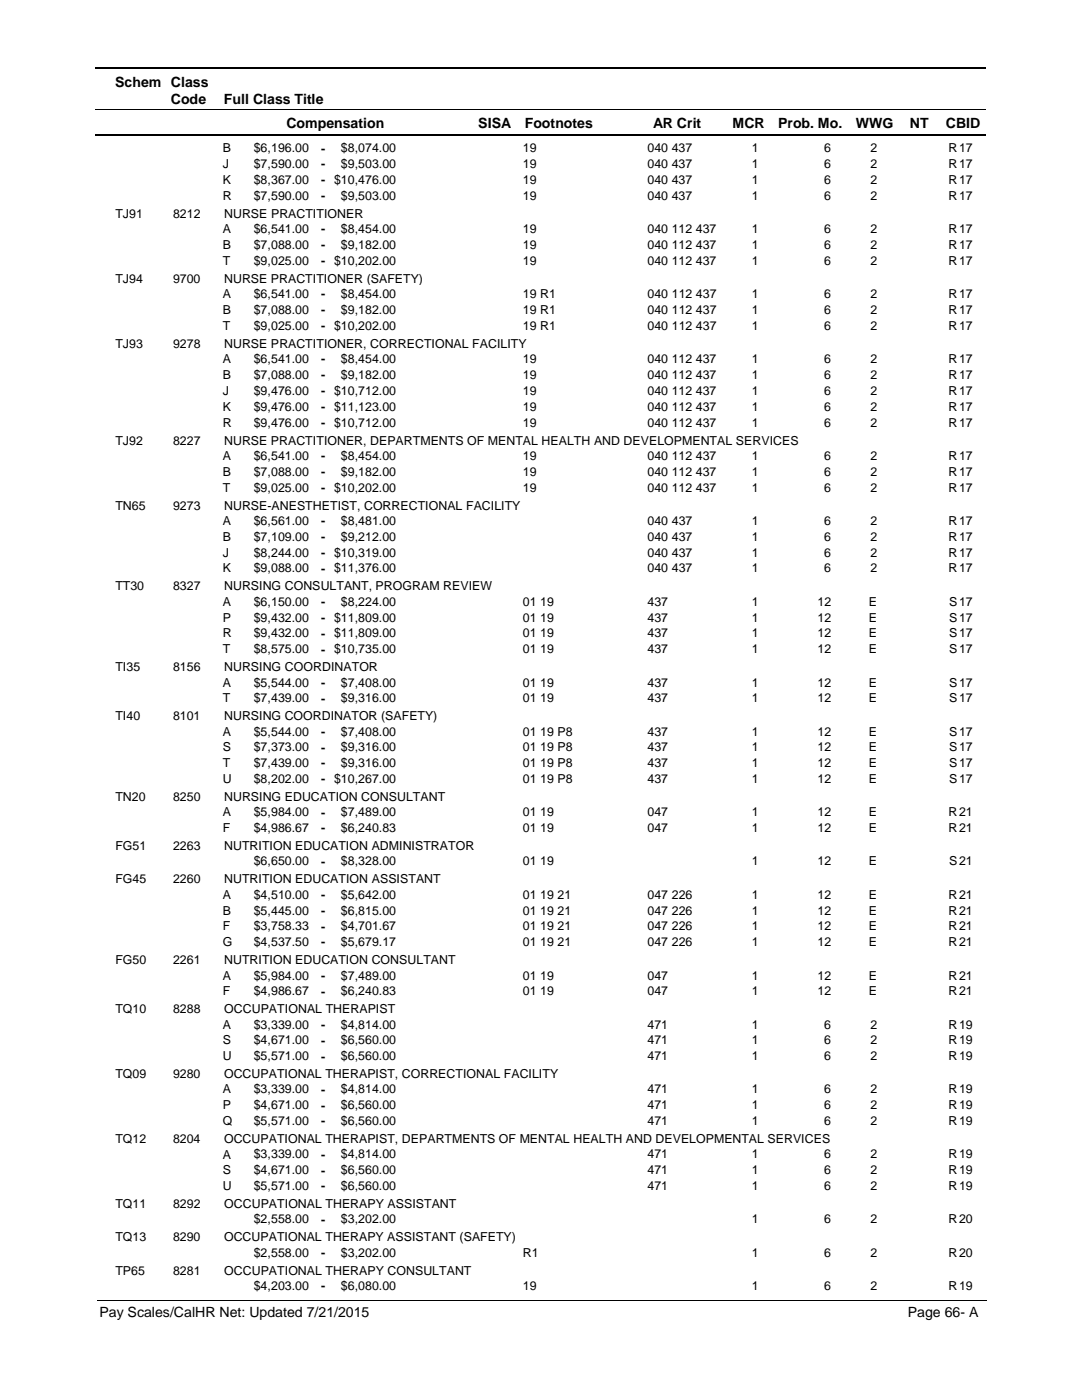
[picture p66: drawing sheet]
<svg xmlns="http://www.w3.org/2000/svg" width="216mm" height="279mm" viewBox="0 0 216 279" stroke-linecap="round" stroke-linejoin="round" font-family="sans-serif">
<defs><g id="words">
<g font-size="2.8">
<text x="23" y="17.3">Schem Class</text>
<text x="34.1" y="20.7">Code</text>
<text x="44.7" y="20.7">Full Class Title</text>
<text x="57.2" y="25.6">Compensation</text>
<text x="95.4" y="25.6">SISA</text>
<text x="104.7" y="25.6">Footnotes</text>
<text x="130.3" y="25.6">AR Crit</text>
<text x="146.2" y="25.6">MCR</text>
<text x="155.3" y="25.6">Prob. Mo.</text>
<text x="170.8" y="25.6">WWG</text>
<text x="181.5" y="25.6">NT</text>
<text x="188.7" y="25.6">CBID</text>
<text x="19.9" y="262.9">Pay Scales/CalHR Net: Updated 7/21/2015</text>
<text x="181.1" y="262.9">Page 66- A</text>
</g>
<g font-size="2.5">
<text x="44.5" y="33.6">J</text>
<text x="44.5" y="30.4">B</text>
<text x="50.6" y="30.4">$6,196.00</text>
<text x="50.6" y="33.6">$7,590.00</text>
<text x="64.1" y="30.4">-</text>
<text x="64.1" y="33.6">-</text>
<text x="68" y="30.4">$8,074.00</text>
<text x="68" y="33.6">$9,503.00</text>
<text x="104.3" y="30.4">19</text>
<text x="104.3" y="33.6">19</text>
<text x="129.2" y="30.4">040 437</text>
<text x="129.2" y="33.6">040 437</text>
<text x="150" y="30.4">1</text>
<text x="150" y="33.6">1</text>
<text x="164.5" y="30.4">6</text>
<text x="164.5" y="33.6">6</text>
<text x="173.7" y="30.4">2</text>
<text x="173.7" y="33.6">2</text>
<text x="189.3" y="30.4">R</text>
<text x="189.3" y="33.6">R</text>
<text x="191.4" y="30.4">17</text>
<text x="191.4" y="33.6">17</text>
<text x="44.5" y="36.8">K</text>
<text x="44.5" y="39.9">R</text>
<text x="50.6" y="36.8">$8,367.00</text>
<text x="50.6" y="39.9">$7,590.00</text>
<text x="64.1" y="36.8">- $10,476.00</text>
<text x="64.1" y="40">-</text>
<text x="68" y="39.9">$9,503.00</text>
<text x="104.3" y="36.8">19</text>
<text x="104.3" y="39.9">19</text>
<text x="129.2" y="36.8">040 437</text>
<text x="129.2" y="39.9">040 437</text>
<text x="150" y="39.9">1</text>
<text x="150" y="36.8">1</text>
<text x="164.5" y="36.8">6</text>
<text x="164.5" y="39.9">6</text>
<text x="173.7" y="36.8">2</text>
<text x="173.7" y="39.9">2</text>
<text x="189.3" y="39.9">R</text>
<text x="189.3" y="36.8">R</text>
<text x="191.4" y="36.8">17</text>
<text x="191.4" y="39.9">17</text>
<text x="23" y="43.5">TJ91</text>
<text x="34.5" y="43.5">8212</text>
<text x="44.5" y="46.5">A</text>
<text x="44.7" y="43.5">NURSE PRACTITIONER</text>
<text x="50.6" y="46.5">$6,541.00</text>
<text x="64.1" y="46.6">-</text>
<text x="68" y="46.5">$8,454.00</text>
<text x="104.3" y="46.5">19</text>
<text x="129.2" y="46.5">040 112 437</text>
<text x="150" y="46.5">1</text>
<text x="164.5" y="46.5">6</text>
<text x="173.7" y="46.5">2</text>
<text x="189.3" y="46.5">R</text>
<text x="191.4" y="46.5">17</text>
<text x="44.5" y="49.7">B</text>
<text x="44.5" y="52.9">T</text>
<text x="50.6" y="49.7">$7,088.00</text>
<text x="50.6" y="52.9">$9,025.00</text>
<text x="64.1" y="49.7">-</text>
<text x="64.1" y="52.9">- $10,202.00</text>
<text x="68" y="49.7">$9,182.00</text>
<text x="104.3" y="49.7">19</text>
<text x="104.3" y="52.9">19</text>
<text x="129.2" y="49.7">040 112 437</text>
<text x="129.2" y="52.9">040 112 437</text>
<text x="150" y="49.7">1</text>
<text x="150" y="52.9">1</text>
<text x="164.5" y="49.7">6</text>
<text x="164.5" y="52.9">6</text>
<text x="173.7" y="49.7">2</text>
<text x="173.7" y="52.9">2</text>
<text x="189.3" y="49.7">R</text>
<text x="189.3" y="52.9">R</text>
<text x="191.4" y="49.7">17</text>
<text x="191.4" y="52.9">17</text>
<text x="23" y="56.5">TJ94</text>
<text x="34.5" y="56.5">9700</text>
<text x="44.5" y="59.5">A</text>
<text x="44.7" y="56.5">NURSE PRACTITIONER (SAFETY)</text>
<text x="50.6" y="59.5">$6,541.00</text>
<text x="64.1" y="59.5">-</text>
<text x="68" y="59.5">$8,454.00</text>
<text x="104.3" y="59.5">19 R1</text>
<text x="129.2" y="59.5">040 112 437</text>
<text x="150" y="59.5">1</text>
<text x="164.5" y="59.5">6</text>
<text x="173.7" y="59.5">2</text>
<text x="189.3" y="59.5">R</text>
<text x="191.4" y="59.5">17</text>
<text x="44.5" y="62.7">B</text>
<text x="44.5" y="65.8">T</text>
<text x="50.6" y="62.7">$7,088.00</text>
<text x="50.6" y="65.8">$9,025.00</text>
<text x="64.1" y="62.7">-</text>
<text x="64.1" y="65.9">- $10,202.00</text>
<text x="68" y="62.7">$9,182.00</text>
<text x="104.3" y="65.8">19 R1</text>
<text x="104.3" y="62.7">19 R1</text>
<text x="129.2" y="65.8">040 112 437</text>
<text x="129.2" y="62.7">040 112 437</text>
<text x="150" y="62.7">1</text>
<text x="150" y="65.8">1</text>
<text x="164.5" y="62.7">6</text>
<text x="164.5" y="65.8">6</text>
<text x="173.7" y="65.8">2</text>
<text x="173.7" y="62.7">2</text>
<text x="189.3" y="62.7">R</text>
<text x="189.3" y="65.8">R</text>
<text x="191.4" y="62.7">17</text>
<text x="191.4" y="65.8">17</text>
<text x="23" y="69.4">TJ93</text>
<text x="34.5" y="69.4">9278</text>
<text x="44.7" y="69.4">NURSE PRACTITIONER, CORRECTIONAL FACILITY</text>
<text x="44.5" y="72.5">A</text>
<text x="44.5" y="75.6">B</text>
<text x="50.6" y="72.5">$6,541.00</text>
<text x="50.6" y="75.6">$7,088.00</text>
<text x="64.1" y="72.5">-</text>
<text x="64.1" y="75.7">-</text>
<text x="68" y="75.6">$9,182.00</text>
<text x="68" y="72.5">$8,454.00</text>
<text x="104.3" y="75.6">19</text>
<text x="104.3" y="72.5">19</text>
<text x="129.2" y="75.6">040 112 437</text>
<text x="129.2" y="72.5">040 112 437</text>
<text x="150" y="72.5">1</text>
<text x="150" y="75.6">1</text>
<text x="164.5" y="72.5">6</text>
<text x="164.5" y="75.6">6</text>
<text x="173.7" y="75.6">2</text>
<text x="173.7" y="72.5">2</text>
<text x="189.3" y="72.5">R</text>
<text x="189.3" y="75.6">R</text>
<text x="191.4" y="72.5">17</text>
<text x="191.4" y="75.6">17</text>
<text x="44.5" y="78.8">J</text>
<text x="44.5" y="82">K</text>
<text x="50.6" y="78.8">$9,476.00</text>
<text x="50.6" y="82">$9,476.00</text>
<text x="64.1" y="78.8">- $10,712.00</text>
<text x="64.1" y="82">- $11,123.00</text>
<text x="104.3" y="78.8">19</text>
<text x="104.3" y="82">19</text>
<text x="129.2" y="78.8">040 112 437</text>
<text x="129.2" y="82">040 112 437</text>
<text x="150" y="78.8">1</text>
<text x="150" y="82">1</text>
<text x="164.5" y="78.8">6</text>
<text x="164.5" y="82">6</text>
<text x="173.7" y="78.8">2</text>
<text x="173.7" y="82">2</text>
<text x="189.3" y="78.8">R</text>
<text x="189.3" y="82">R</text>
<text x="191.4" y="78.8">17</text>
<text x="191.4" y="82">17</text>
<text x="23" y="88.7">TJ92</text>
<text x="34.5" y="88.7">8227</text>
<text x="44.5" y="85.2">R</text>
<text x="44.7" y="88.7">NURSE PRACTITIONER, DEPARTMENTS OF MENTAL HEALTH AND DEVELOPMENTAL SERVICES</text>
<text x="50.6" y="85.2">$9,476.00</text>
<text x="64.1" y="85.2">- $10,712.00</text>
<text x="104.3" y="85.2">19</text>
<text x="129.2" y="85.2">040 112 437</text>
<text x="150" y="85.2">1</text>
<text x="164.5" y="85.2">6</text>
<text x="173.7" y="85.2">2</text>
<text x="189.3" y="85.2">R</text>
<text x="191.4" y="85.2">17</text>
<text x="44.5" y="91.8">A</text>
<text x="44.5" y="95">B</text>
<text x="50.6" y="91.8">$6,541.00</text>
<text x="50.6" y="95">$7,088.00</text>
<text x="64.1" y="91.8">-</text>
<text x="64.1" y="95">-</text>
<text x="68" y="91.8">$8,454.00</text>
<text x="68" y="95">$9,182.00</text>
<text x="104.3" y="91.8">19</text>
<text x="104.3" y="95">19</text>
<text x="129.2" y="91.8">040 112 437</text>
<text x="129.2" y="95">040 112 437</text>
<text x="150" y="91.8">1</text>
<text x="150" y="95">1</text>
<text x="164.5" y="91.8">6</text>
<text x="164.5" y="95">6</text>
<text x="173.7" y="91.8">2</text>
<text x="173.7" y="95">2</text>
<text x="189.3" y="91.8">R</text>
<text x="189.3" y="95">R</text>
<text x="191.4" y="91.8">17</text>
<text x="191.4" y="95">17</text>
<text x="23" y="101.7">TN65</text>
<text x="34.5" y="101.7">9273</text>
<text x="44.5" y="98.1">T</text>
<text x="44.7" y="101.7">NURSE-ANESTHETIST, CORRECTIONAL FACILITY</text>
<text x="50.6" y="98.1">$9,025.00</text>
<text x="64.1" y="98.1">- $10,202.00</text>
<text x="104.3" y="98.1">19</text>
<text x="129.2" y="98.1">040 112 437</text>
<text x="150" y="98.1">1</text>
<text x="164.5" y="98.1">6</text>
<text x="173.7" y="98.1">2</text>
<text x="189.3" y="98.1">R</text>
<text x="191.4" y="98.1">17</text>
<text x="44.5" y="104.7">A</text>
<text x="44.5" y="107.9">B</text>
<text x="50.6" y="104.7">$6,561.00</text>
<text x="50.6" y="107.9">$7,109.00</text>
<text x="64.1" y="104.8">-</text>
<text x="64.1" y="107.9">-</text>
<text x="68" y="104.7">$8,481.00</text>
<text x="68" y="107.9">$9,212.00</text>
<text x="129.2" y="104.7">040 437</text>
<text x="129.2" y="107.9">040 437</text>
<text x="150" y="104.7">1</text>
<text x="150" y="107.9">1</text>
<text x="164.5" y="104.7">6</text>
<text x="164.5" y="107.9">6</text>
<text x="173.7" y="104.7">2</text>
<text x="173.7" y="107.9">2</text>
<text x="189.3" y="104.7">R</text>
<text x="189.3" y="107.9">R</text>
<text x="191.4" y="104.7">17</text>
<text x="191.4" y="107.9">17</text>
<text x="44.5" y="111.1">J</text>
<text x="50.6" y="111.1">$8,244.00</text>
<text x="64.1" y="111.1">- $10,319.00</text>
<text x="129.2" y="111.1">040 437</text>
<text x="150" y="111.1">1</text>
<text x="164.5" y="111.1">6</text>
<text x="173.7" y="111.1">2</text>
<text x="189.3" y="111.1">R</text>
<text x="191.4" y="111.1">17</text>
<text x="23" y="117.8">TT30</text>
<text x="34.5" y="117.8">8327</text>
<text x="44.5" y="114.2">K</text>
<text x="44.7" y="117.8">NURSING CONSULTANT, PROGRAM REVIEW</text>
<text x="50.6" y="114.2">$9,088.00</text>
<text x="64.1" y="114.3">- $11,376.00</text>
<text x="129.2" y="114.2">040 437</text>
<text x="150" y="114.2">1</text>
<text x="164.5" y="114.2">6</text>
<text x="173.7" y="114.2">2</text>
<text x="189.3" y="114.2">R</text>
<text x="191.4" y="114.2">17</text>
<text x="44.5" y="120.9">A</text>
<text x="44.5" y="124.1">P</text>
<text x="50.6" y="120.9">$6,150.00</text>
<text x="50.6" y="124.1">$9,432.00</text>
<text x="64.1" y="120.9">-</text>
<text x="64.1" y="124.1">- $11,809.00</text>
<text x="68" y="120.9">$8,224.00</text>
<text x="104.3" y="124.1">01 19</text>
<text x="104.3" y="120.9">01 19</text>
<text x="129.2" y="124.1">437</text>
<text x="129.2" y="120.9">437</text>
<text x="150" y="120.9">1</text>
<text x="150" y="124.1">1</text>
<text x="163.1" y="120.9">12</text>
<text x="163.1" y="124.1">12</text>
<text x="173.4" y="124.1">E</text>
<text x="173.4" y="120.9">E</text>
<text x="189.4" y="120.9">S</text>
<text x="189.4" y="124.1">S</text>
<text x="191.4" y="120.9">17</text>
<text x="191.4" y="124.1">17</text>
<text x="44.5" y="127.2">R</text>
<text x="44.5" y="130.4">T</text>
<text x="50.6" y="127.2">$9,432.00</text>
<text x="50.6" y="130.4">$8,575.00</text>
<text x="64.1" y="127.3">- $11,809.00</text>
<text x="64.1" y="130.4">- $10,735.00</text>
<text x="104.3" y="127.2">01 19</text>
<text x="104.3" y="130.4">01 19</text>
<text x="129.2" y="127.2">437</text>
<text x="129.2" y="130.4">437</text>
<text x="150" y="127.2">1</text>
<text x="150" y="130.4">1</text>
<text x="163.1" y="127.2">12</text>
<text x="163.1" y="130.4">12</text>
<text x="173.4" y="127.2">E</text>
<text x="173.4" y="130.4">E</text>
<text x="189.4" y="127.2">S</text>
<text x="189.4" y="130.4">S</text>
<text x="191.4" y="127.2">17</text>
<text x="191.4" y="130.4">17</text>
<text x="23" y="134">TI35</text>
<text x="34.5" y="134">8156</text>
<text x="44.5" y="137">A</text>
<text x="44.7" y="134">NURSING COORDINATOR</text>
<text x="50.6" y="137">$5,544.00</text>
<text x="64.1" y="137">-</text>
<text x="68" y="137">$7,408.00</text>
<text x="104.3" y="137">01 19</text>
<text x="129.2" y="137">437</text>
<text x="150" y="137">1</text>
<text x="163.1" y="137">12</text>
<text x="173.4" y="137">E</text>
<text x="189.4" y="137">S</text>
<text x="191.4" y="137">17</text>
<text x="23" y="143.7">TI40</text>
<text x="34.5" y="143.7">8101</text>
<text x="44.5" y="140.2">T</text>
<text x="44.7" y="143.7">NURSING COORDINATOR (SAFETY)</text>
<text x="50.6" y="140.2">$7,439.00</text>
<text x="64.1" y="140.2">-</text>
<text x="68" y="140.2">$9,316.00</text>
<text x="104.3" y="140.2">01 19</text>
<text x="129.2" y="140.2">437</text>
<text x="150" y="140.2">1</text>
<text x="163.1" y="140.2">12</text>
<text x="173.4" y="140.2">E</text>
<text x="189.4" y="140.2">S</text>
<text x="191.4" y="140.2">17</text>
<text x="44.5" y="150">S</text>
<text x="44.5" y="146.8">A</text>
<text x="50.6" y="146.8">$5,544.00</text>
<text x="50.6" y="150">$7,373.00</text>
<text x="64.1" y="146.8">-</text>
<text x="64.1" y="150">-</text>
<text x="68" y="150">$9,316.00</text>
<text x="68" y="146.8">$7,408.00</text>
<text x="104.3" y="150">01 19 P8</text>
<text x="104.3" y="146.8">01 19 P8</text>
<text x="129.2" y="150">437</text>
<text x="129.2" y="146.8">437</text>
<text x="150" y="146.8">1</text>
<text x="150" y="150">1</text>
<text x="163.1" y="146.8">12</text>
<text x="163.1" y="150">12</text>
<text x="173.4" y="150">E</text>
<text x="173.4" y="146.8">E</text>
<text x="189.4" y="146.8">S</text>
<text x="189.4" y="150">S</text>
<text x="191.4" y="146.8">17</text>
<text x="191.4" y="150">17</text>
<text x="44.5" y="153.1">T</text>
<text x="50.6" y="153.1">$7,439.00</text>
<text x="64.1" y="153.2">-</text>
<text x="68" y="153.1">$9,316.00</text>
<text x="104.3" y="153.1">01 19 P8</text>
<text x="129.2" y="153.1">437</text>
<text x="150" y="153.1">1</text>
<text x="163.1" y="153.1">12</text>
<text x="173.4" y="153.1">E</text>
<text x="189.4" y="153.1">S</text>
<text x="191.4" y="153.1">17</text>
<text x="23" y="159.9">TN20</text>
<text x="34.5" y="159.9">8250</text>
<text x="44.5" y="156.3">U</text>
<text x="44.7" y="159.9">NURSING EDUCATION CONSULTANT</text>
<text x="50.6" y="156.3">$8,202.00</text>
<text x="64.1" y="156.3">- $10,267.00</text>
<text x="104.3" y="156.3">01 19 P8</text>
<text x="129.2" y="156.3">437</text>
<text x="150" y="156.3">1</text>
<text x="163.1" y="156.3">12</text>
<text x="173.4" y="156.3">E</text>
<text x="189.4" y="156.3">S</text>
<text x="191.4" y="156.3">17</text>
<text x="44.5" y="162.9">A</text>
<text x="44.5" y="166.1">F</text>
<text x="50.6" y="162.9">$5,984.00</text>
<text x="50.6" y="166.1">$4,986.67</text>
<text x="64.1" y="163">-</text>
<text x="64.1" y="166.1">-</text>
<text x="68" y="162.9">$7,489.00</text>
<text x="68" y="166.1">$6,240.83</text>
<text x="104.3" y="162.9">01 19</text>
<text x="104.3" y="166.1">01 19</text>
<text x="129.2" y="162.9">047</text>
<text x="129.2" y="166.1">047</text>
<text x="150" y="162.9">1</text>
<text x="150" y="166.1">1</text>
<text x="163.1" y="162.9">12</text>
<text x="163.1" y="166.1">12</text>
<text x="173.4" y="162.9">E</text>
<text x="173.4" y="166.1">E</text>
<text x="189.3" y="162.9">R</text>
<text x="189.3" y="166.1">R</text>
<text x="191.4" y="162.9">21</text>
<text x="191.4" y="166.1">21</text>
<text x="23" y="169.7">FG51</text>
<text x="34.5" y="169.7">2263</text>
<text x="44.7" y="169.7">NUTRITION EDUCATION ADMINISTRATOR</text>
<text x="50.6" y="172.7">$6,650.00</text>
<text x="64.1" y="172.8">-</text>
<text x="68" y="172.7">$8,328.00</text>
<text x="104.3" y="172.7">01 19</text>
<text x="150" y="172.7">1</text>
<text x="163.1" y="172.7">12</text>
<text x="173.4" y="172.7">E</text>
<text x="189.4" y="172.7">S</text>
<text x="191.4" y="172.7">21</text>
<text x="23" y="176.3">FG45</text>
<text x="34.5" y="176.3">2260</text>
<text x="44.5" y="179.3">A</text>
<text x="44.7" y="176.3">NUTRITION EDUCATION ASSISTANT</text>
<text x="50.6" y="179.3">$4,510.00</text>
<text x="64.1" y="179.4">-</text>
<text x="68" y="179.3">$5,642.00</text>
<text x="104.3" y="179.3">01 19 21</text>
<text x="129.2" y="179.3">047 226</text>
<text x="150" y="179.3">1</text>
<text x="163.1" y="179.3">12</text>
<text x="173.4" y="179.3">E</text>
<text x="189.3" y="179.3">R</text>
<text x="191.4" y="179.3">21</text>
<text x="44.5" y="182.5">B</text>
<text x="44.5" y="185.7">F</text>
<text x="50.6" y="182.5">$5,445.00</text>
<text x="50.6" y="185.7">$3,758.33</text>
<text x="64.1" y="182.5">-</text>
<text x="64.1" y="185.7">-</text>
<text x="68" y="182.5">$6,815.00</text>
<text x="68" y="185.7">$4,701.67</text>
<text x="104.3" y="182.5">01 19 21</text>
<text x="104.3" y="185.7">01 19 21</text>
<text x="129.2" y="182.5">047 226</text>
<text x="129.2" y="185.7">047 226</text>
<text x="150" y="185.7">1</text>
<text x="150" y="182.5">1</text>
<text x="163.1" y="182.5">12</text>
<text x="163.1" y="185.7">12</text>
<text x="173.4" y="182.5">E</text>
<text x="173.4" y="185.7">E</text>
<text x="189.3" y="185.7">R</text>
<text x="189.3" y="182.5">R</text>
<text x="191.4" y="182.5">21</text>
<text x="191.4" y="185.7">21</text>
<text x="44.5" y="188.8">G</text>
<text x="50.6" y="188.8">$4,537.50</text>
<text x="64.1" y="188.9">-</text>
<text x="68" y="188.8">$5,679.17</text>
<text x="104.3" y="188.8">01 19 21</text>
<text x="129.2" y="188.8">047 226</text>
<text x="150" y="188.8">1</text>
<text x="163.1" y="188.8">12</text>
<text x="173.4" y="188.8">E</text>
<text x="189.3" y="188.8">R</text>
<text x="191.4" y="188.8">21</text>
<text x="23" y="192.4">FG50</text>
<text x="34.5" y="192.4">2261</text>
<text x="44.5" y="195.5">A</text>
<text x="44.7" y="192.4">NUTRITION EDUCATION CONSULTANT</text>
<text x="50.6" y="195.5">$5,984.00</text>
<text x="64.1" y="195.5">-</text>
<text x="68" y="195.5">$7,489.00</text>
<text x="104.3" y="195.5">01 19</text>
<text x="129.2" y="195.5">047</text>
<text x="150" y="195.5">1</text>
<text x="163.1" y="195.5">12</text>
<text x="173.4" y="195.5">E</text>
<text x="189.3" y="195.5">R</text>
<text x="191.4" y="195.5">21</text>
<text x="23" y="202.2">TQ10</text>
<text x="34.5" y="202.2">8288</text>
<text x="44.5" y="198.7">F</text>
<text x="44.7" y="202.2">OCCUPATIONAL THERAPIST</text>
<text x="50.6" y="198.7">$4,986.67</text>
<text x="64.1" y="198.7">-</text>
<text x="68" y="198.7">$6,240.83</text>
<text x="104.3" y="198.7">01 19</text>
<text x="129.2" y="198.7">047</text>
<text x="150" y="198.7">1</text>
<text x="163.1" y="198.7">12</text>
<text x="173.4" y="198.7">E</text>
<text x="189.3" y="198.7">R</text>
<text x="191.4" y="198.7">21</text>
<text x="44.5" y="205.3">A</text>
<text x="44.5" y="208.4">S</text>
<text x="50.6" y="205.3">$3,339.00</text>
<text x="50.6" y="208.4">$4,671.00</text>
<text x="64.1" y="205.3">-</text>
<text x="64.1" y="208.5">-</text>
<text x="68" y="208.4">$6,560.00</text>
<text x="68" y="205.3">$4,814.00</text>
<text x="129.2" y="208.4">471</text>
<text x="129.2" y="205.3">471</text>
<text x="150" y="205.3">1</text>
<text x="150" y="208.4">1</text>
<text x="164.5" y="205.3">6</text>
<text x="164.5" y="208.4">6</text>
<text x="173.7" y="208.4">2</text>
<text x="173.7" y="205.3">2</text>
<text x="189.3" y="205.3">R</text>
<text x="189.3" y="208.4">R</text>
<text x="191.4" y="205.3">19</text>
<text x="191.4" y="208.4">19</text>
<text x="23" y="215.2">TQ09</text>
<text x="34.5" y="215.2">9280</text>
<text x="44.5" y="211.6">U</text>
<text x="44.7" y="215.2">OCCUPATIONAL THERAPIST, CORRECTIONAL FACILITY</text>
<text x="50.6" y="211.6">$5,571.00</text>
<text x="64.1" y="211.6">-</text>
<text x="68" y="211.6">$6,560.00</text>
<text x="129.2" y="211.6">471</text>
<text x="150" y="211.6">1</text>
<text x="164.5" y="211.6">6</text>
<text x="173.7" y="211.6">2</text>
<text x="189.3" y="211.6">R</text>
<text x="191.4" y="211.6">19</text>
<text x="44.5" y="221.4">P</text>
<text x="44.5" y="218.2">A</text>
<text x="50.6" y="218.2">$3,339.00</text>
<text x="50.6" y="221.4">$4,671.00</text>
<text x="64.1" y="218.3">-</text>
<text x="64.1" y="221.4">-</text>
<text x="68" y="218.2">$4,814.00</text>
<text x="68" y="221.4">$6,560.00</text>
<text x="129.2" y="218.2">471</text>
<text x="129.2" y="221.4">471</text>
<text x="150" y="218.2">1</text>
<text x="150" y="221.4">1</text>
<text x="164.5" y="218.2">6</text>
<text x="164.5" y="221.4">6</text>
<text x="173.7" y="218.2">2</text>
<text x="173.7" y="221.4">2</text>
<text x="189.3" y="218.2">R</text>
<text x="189.3" y="221.4">R</text>
<text x="191.4" y="218.2">19</text>
<text x="191.4" y="221.4">19</text>
<text x="44.5" y="224.6">Q</text>
<text x="50.6" y="224.6">$5,571.00</text>
<text x="64.1" y="224.6">-</text>
<text x="68" y="224.6">$6,560.00</text>
<text x="129.2" y="224.6">471</text>
<text x="150" y="224.6">1</text>
<text x="164.5" y="224.6">6</text>
<text x="173.7" y="224.6">2</text>
<text x="189.3" y="224.6">R</text>
<text x="191.4" y="224.6">19</text>
<text x="23" y="228.2">TQ12</text>
<text x="34.5" y="228.2">8204</text>
<text x="44.5" y="231.2">A</text>
<text x="44.7" y="228.2">OCCUPATIONAL THERAPIST, DEPARTMENTS OF MENTAL HEALTH AND DEVELOPMENTAL SERVICES</text>
<text x="50.6" y="231.2">$3,339.00</text>
<text x="64.1" y="231.2">-</text>
<text x="68" y="231.2">$4,814.00</text>
<text x="129.2" y="231.2">471</text>
<text x="150" y="231.2">1</text>
<text x="164.5" y="231.2">6</text>
<text x="173.7" y="231.2">2</text>
<text x="189.3" y="231.2">R</text>
<text x="191.4" y="231.2">19</text>
<text x="44.5" y="234.4">S</text>
<text x="44.5" y="237.6">U</text>
<text x="50.6" y="234.4">$4,671.00</text>
<text x="50.6" y="237.6">$5,571.00</text>
<text x="64.1" y="234.4">-</text>
<text x="64.1" y="237.6">-</text>
<text x="68" y="237.6">$6,560.00</text>
<text x="68" y="234.4">$6,560.00</text>
<text x="129.2" y="237.6">471</text>
<text x="129.2" y="234.4">471</text>
<text x="150" y="234.4">1</text>
<text x="150" y="237.6">1</text>
<text x="164.5" y="234.4">6</text>
<text x="164.5" y="237.6">6</text>
<text x="173.7" y="237.6">2</text>
<text x="173.7" y="234.4">2</text>
<text x="189.3" y="234.4">R</text>
<text x="189.3" y="237.6">R</text>
<text x="191.4" y="234.4">19</text>
<text x="191.4" y="237.6">19</text>
<text x="23" y="241.1">TQ11</text>
<text x="34.5" y="241.1">8292</text>
<text x="44.7" y="241.1">OCCUPATIONAL THERAPY ASSISTANT</text>
<text x="50.6" y="244.2">$2,558.00</text>
<text x="64.1" y="244.2">-</text>
<text x="68" y="244.2">$3,202.00</text>
<text x="150" y="244.2">1</text>
<text x="164.5" y="244.2">6</text>
<text x="173.7" y="244.2">2</text>
<text x="189.3" y="244.2">R</text>
<text x="191.4" y="244.2">20</text>
<text x="23" y="247.7">TQ13</text>
<text x="34.5" y="247.7">8290</text>
<text x="44.7" y="247.7">OCCUPATIONAL THERAPY ASSISTANT (SAFETY)</text>
<text x="50.6" y="250.8">$2,558.00</text>
<text x="64.1" y="250.8">-</text>
<text x="68" y="250.8">$3,202.00</text>
<text x="104.3" y="250.8">R1</text>
<text x="150" y="250.8">1</text>
<text x="164.5" y="250.8">6</text>
<text x="173.7" y="250.8">2</text>
<text x="189.3" y="250.8">R</text>
<text x="191.4" y="250.8">20</text>
<text x="23" y="254.4">TP65</text>
<text x="34.5" y="254.4">8281</text>
<text x="44.7" y="254.4">OCCUPATIONAL THERAPY CONSULTANT</text>
<text x="50.6" y="257.4">$4,203.00</text>
<text x="64.1" y="257.5">-</text>
<text x="68" y="257.4">$6,080.00</text>
<text x="104.3" y="257.4">19</text>
<text x="150" y="257.4">1</text>
<text x="164.5" y="257.4">6</text>
<text x="173.7" y="257.4">2</text>
<text x="189.3" y="257.4">R</text>
<text x="191.4" y="257.4">19</text>
</g>
</g></defs>
<path d="M19 13.5h177.8M19 27h177.8" fill="none" stroke="#000" stroke-width=".36"/>
<path d="M19 21.8h177.8" fill="none" stroke="#000" stroke-width=".2"/>
<g fill="#fff">
<path d="M46.9 27.8h16.3v3h-16.3z"/>
<path d="M191 27.8h4.2v3h-4.2z"/>
<path d="M46.9 31h16.3v2.9h-16.3z"/>
<path d="M191 31h4.2v2.9h-4.2z"/>
<path d="M46.9 34.1h16.3v3h-16.3z"/>
<path d="M191 34.1h4.2v3h-4.2z"/>
<path d="M46.9 37.3h16.3v3h-16.3z"/>
<path d="M191 37.3h4.2v3h-4.2z"/>
<path d="M46.9 43.9h16.3v3h-16.3z"/>
<path d="M191 43.9h4.2v3h-4.2z"/>
<path d="M46.9 47.1h16.3v3h-16.3z"/>
<path d="M191 47.1h4.2v3h-4.2z"/>
<path d="M46.9 50.2h16.3v3h-16.3z"/>
<path d="M191 50.2h4.2v3h-4.2z"/>
<path d="M46.9 56.9h16.3v2.9h-16.3z"/>
<path d="M191 56.9h4.2v2.9h-4.2z"/>
<path d="M46.9 60h16.3v3h-16.3z"/>
<path d="M191 60h4.2v3h-4.2z"/>
<path d="M46.9 63.2h16.3v3h-16.3z"/>
<path d="M191 63.2h4.2v3h-4.2z"/>
<path d="M46.9 69.8h16.3v3h-16.3z"/>
<path d="M191 69.8h4.2v3h-4.2z"/>
<path d="M46.9 73h16.3v3h-16.3z"/>
<path d="M191 73h4.2v3h-4.2z"/>
<path d="M46.9 76.2h16.3v3h-16.3z"/>
<path d="M191 76.2h4.2v3h-4.2z"/>
<path d="M46.9 79.4h16.3v2.9h-16.3z"/>
<path d="M191 79.4h4.2v2.9h-4.2z"/>
<path d="M46.9 82.5h16.3v3h-16.3z"/>
<path d="M191 82.5h4.2v3h-4.2z"/>
<path d="M46.9 89.2h16.3v2.9h-16.3z"/>
<path d="M191 89.2h4.2v2.9h-4.2z"/>
<path d="M46.9 92.3h16.3v3h-16.3z"/>
<path d="M191 92.3h4.2v3h-4.2z"/>
<path d="M46.9 95.5h16.3v3h-16.3z"/>
<path d="M191 95.5h4.2v3h-4.2z"/>
<path d="M46.9 102.1h16.3v3h-16.3z"/>
<path d="M191 102.1h4.2v3h-4.2z"/>
<path d="M46.9 105.3h16.3v2.9h-16.3z"/>
<path d="M191 105.3h4.2v2.9h-4.2z"/>
<path d="M46.9 108.4h16.3v3h-16.3z"/>
<path d="M191 108.4h4.2v3h-4.2z"/>
<path d="M46.9 111.6h16.3v3h-16.3z"/>
<path d="M191 111.6h4.2v3h-4.2z"/>
<path d="M46.9 118.3h16.3v2.9h-16.3z"/>
<path d="M191 118.3h4.2v2.9h-4.2z"/>
<path d="M46.9 121.4h16.3v3h-16.3z"/>
<path d="M191 121.4h4.2v3h-4.2z"/>
<path d="M46.9 124.6h16.3v3h-16.3z"/>
<path d="M191 124.6h4.2v3h-4.2z"/>
<path d="M46.9 127.8h16.3v2.9h-16.3z"/>
<path d="M191 127.8h4.2v2.9h-4.2z"/>
<path d="M46.9 134.4h16.3v3h-16.3z"/>
<path d="M191 134.4h4.2v3h-4.2z"/>
<path d="M46.9 137.5h16.3v3h-16.3z"/>
<path d="M191 137.5h4.2v3h-4.2z"/>
<path d="M46.9 144.2h16.3v3h-16.3z"/>
<path d="M191 144.2h4.2v3h-4.2z"/>
<path d="M46.9 147.3h16.3v3h-16.3z"/>
<path d="M191 147.3h4.2v3h-4.2z"/>
<path d="M46.9 150.5h16.3v3h-16.3z"/>
<path d="M191 150.5h4.2v3h-4.2z"/>
<path d="M46.9 153.7h16.3v3h-16.3z"/>
<path d="M191 153.7h4.2v3h-4.2z"/>
<path d="M46.9 160.3h16.3v3h-16.3z"/>
<path d="M191 160.3h4.2v3h-4.2z"/>
<path d="M46.9 163.5h16.3v3h-16.3z"/>
<path d="M191 163.5h4.2v3h-4.2z"/>
<path d="M46.9 170.1h16.3v3h-16.3z"/>
<path d="M191 170.1h4.2v3h-4.2z"/>
<path d="M46.9 176.7h16.3v3h-16.3z"/>
<path d="M191 176.7h4.2v3h-4.2z"/>
<path d="M46.9 179.9h16.3v3h-16.3z"/>
<path d="M191 179.9h4.2v3h-4.2z"/>
<path d="M46.9 183h16.3v3h-16.3z"/>
<path d="M191 183h4.2v3h-4.2z"/>
<path d="M46.9 186.2h16.3v3h-16.3z"/>
<path d="M191 186.2h4.2v3h-4.2z"/>
<path d="M46.9 192.9h16.3v2.9h-16.3z"/>
<path d="M191 192.9h4.2v2.9h-4.2z"/>
<path d="M46.9 196h16.3v3h-16.3z"/>
<path d="M191 196h4.2v3h-4.2z"/>
<path d="M46.9 202.6h16.3v3h-16.3z"/>
<path d="M191 202.6h4.2v3h-4.2z"/>
<path d="M46.9 205.8h16.3v3h-16.3z"/>
<path d="M191 205.8h4.2v3h-4.2z"/>
<path d="M46.9 209h16.3v3h-16.3z"/>
<path d="M191 209h4.2v3h-4.2z"/>
<path d="M46.9 215.6h16.3v3h-16.3z"/>
<path d="M191 215.6h4.2v3h-4.2z"/>
<path d="M46.9 218.8h16.3v3h-16.3z"/>
<path d="M191 218.8h4.2v3h-4.2z"/>
<path d="M46.9 222h16.3v2.9h-16.3z"/>
<path d="M191 222h4.2v2.9h-4.2z"/>
<path d="M46.9 228.6h16.3v3h-16.3z"/>
<path d="M191 228.6h4.2v3h-4.2z"/>
<path d="M46.9 231.8h16.3v2.9h-16.3z"/>
<path d="M191 231.8h4.2v2.9h-4.2z"/>
<path d="M46.9 234.9h16.3v3h-16.3z"/>
<path d="M191 234.9h4.2v3h-4.2z"/>
<path d="M46.9 241.5h16.3v3h-16.3z"/>
<path d="M191 241.5h4.2v3h-4.2z"/>
<path d="M46.9 248.2h16.3v2.9h-16.3z"/>
<path d="M191 248.2h4.2v2.9h-4.2z"/>
<path d="M46.9 254.8h16.3v3h-16.3z"/>
<path d="M191 254.8h4.2v3h-4.2z"/>
</g>
<path d="M19.4 259.6h177.4" fill="none" stroke="#000" stroke-width=".2"/>
<use href="#words"/>
</svg>
